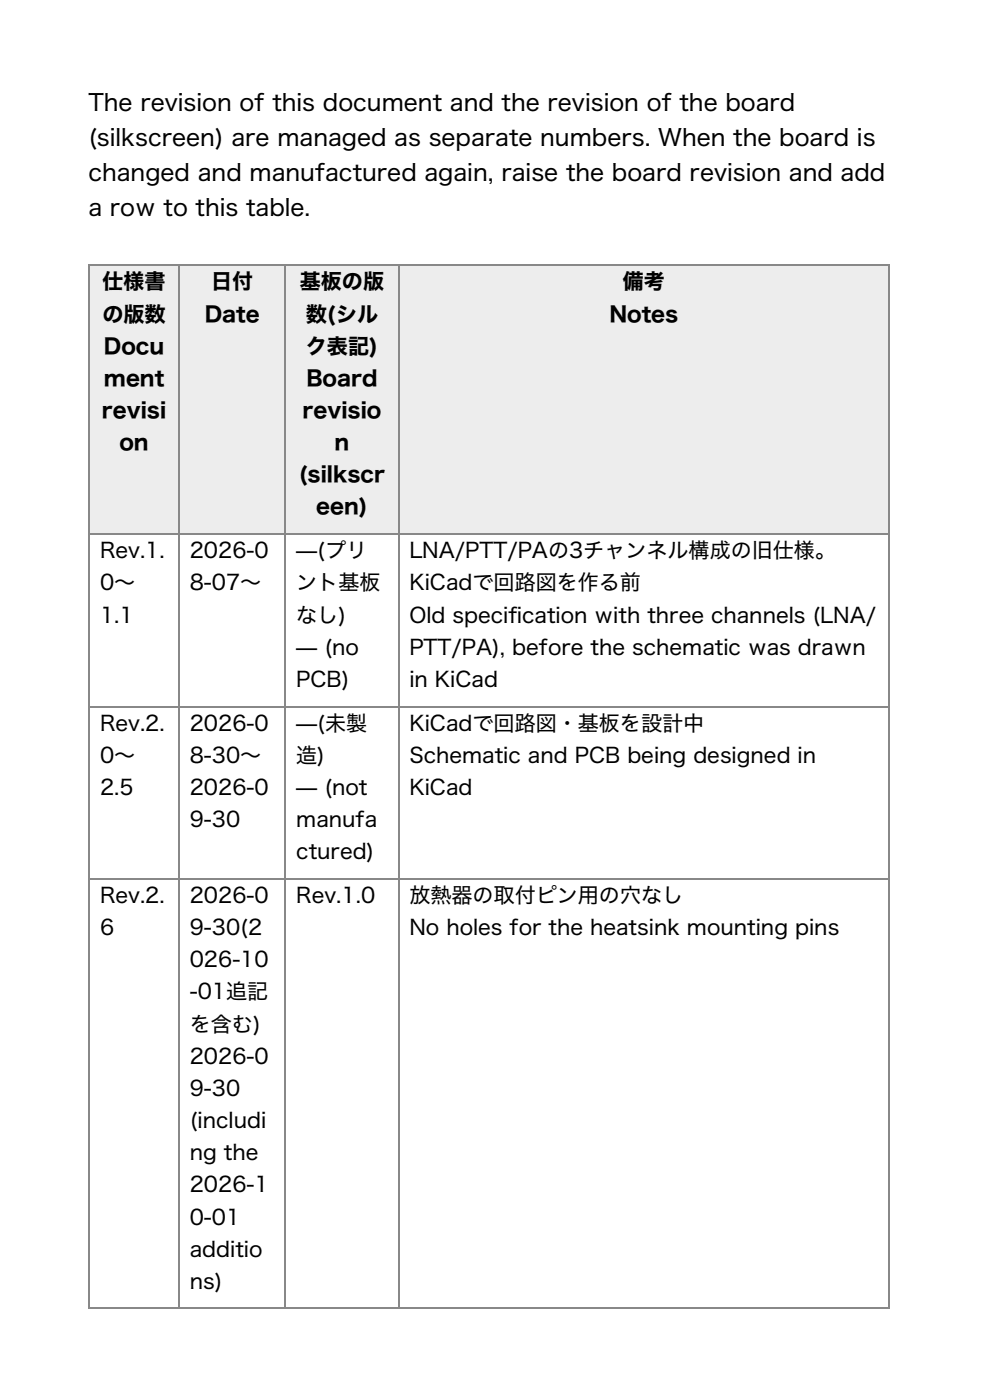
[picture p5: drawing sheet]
<svg xmlns="http://www.w3.org/2000/svg" width="210mm" height="297mm" viewBox="0 0 210 297" stroke-linecap="round" stroke-linejoin="round" font-family="sans-serif">
<defs><g id="words">
<g font-size="4.9">
<text x="18.7" y="23.6">The revision of this document and the revision of the board</text>
<text x="18.7" y="31.1">(silkscreen) are managed as separate numbers. When the board is</text>
<text x="18.7" y="38.5">changed and manufactured again, raise the board revision and add</text>
<text x="18.7" y="45.9">a row to this table.</text>
</g>
<g font-size="4.5">
<text x="21.7" y="61.4">仕様書</text>
<text x="44.8" y="61.4">日付</text>
<text x="63.6" y="61.4">基板の版</text>
<text x="132.1" y="61.4">備考</text>
<text x="21.7" y="68.2">の版数</text>
<text x="43.4" y="68.2">Date</text>
<text x="64.9" y="68.2">数(シル</text>
<text x="129.3" y="68.2">Notes</text>
<text x="22" y="75">Docu</text>
<text x="64.9" y="75">ク表記)</text>
<text x="22" y="81.9">ment</text>
<text x="65" y="81.9">Board</text>
<text x="21.6" y="88.7">revisi</text>
<text x="64.2" y="88.7">revisio</text>
<text x="25.3" y="95.5">on</text>
<text x="71" y="95.5">n</text>
<text x="63.4" y="102.3">(silkscr</text>
<text x="67.1" y="109.1">een)</text>
<text x="21.2" y="118.4">Rev.1.</text>
<text x="40.3" y="118.4">2026-0</text>
<text x="62.8" y="118.4">̶(プリ</text>
<text x="86.8" y="118.4">LNA/PTT/PAの3チャンネル構成の旧仕様。</text>
<text x="21.2" y="125.2">0～</text>
<text x="40.3" y="125.2">8-07～</text>
<text x="62.8" y="125.2">ント基板</text>
<text x="86.8" y="125.2">KiCadで回路図を作る前</text>
<text x="21.2" y="132.1">1.1</text>
<text x="62.8" y="132.1">なし)</text>
<text x="86.8" y="132.1">Old specif</text>
<text x="107.9" y="132.1">ication with three channels (LNA/</text>
<text x="62.8" y="138.9">̶ (no</text>
<text x="86.8" y="138.9">PTT/PA), before the schematic was drawn</text>
<text x="62.8" y="145.7">PCB)</text>
<text x="86.8" y="145.7">in KiCad</text>
<text x="21.2" y="155">Rev.2.</text>
<text x="40.3" y="155">2026-0</text>
<text x="62.8" y="155">̶(未製</text>
<text x="86.8" y="155">KiCadで回路図・基板を設計中</text>
<text x="21.2" y="161.8">0～</text>
<text x="40.3" y="161.8">8-30～</text>
<text x="62.8" y="161.8">造)</text>
<text x="86.8" y="161.8">Schematic and PCB being designed in</text>
<text x="21.2" y="168.6">2.5</text>
<text x="40.3" y="168.6">2026-0</text>
<text x="62.8" y="168.6">̶ (not</text>
<text x="86.8" y="168.6">KiCad</text>
<text x="40.3" y="175.5">9-30</text>
<text x="62.8" y="175.5">manufa</text>
<text x="62.8" y="182.3">ctured)</text>
<text x="21.2" y="191.6">Rev.2.</text>
<text x="40.3" y="191.6">2026-0</text>
<text x="62.8" y="191.6">Rev.1.0</text>
<text x="86.8" y="191.6">放熱器の取付ピン用の穴なし</text>
<text x="21.2" y="198.4">6</text>
<text x="40.3" y="198.4">9-30(2</text>
<text x="86.8" y="198.4">No holes for the heatsink mounting pins</text>
<text x="40.3" y="205.2">026-10</text>
<text x="40.3" y="212">-01追記</text>
<text x="40.3" y="218.8">を含む)</text>
<text x="40.3" y="225.7">2026-0</text>
<text x="40.3" y="232.5">9-30</text>
<text x="40.3" y="239.3">(includi</text>
<text x="40.3" y="246.1">ng the</text>
<text x="40.3" y="253">2026-1</text>
<text x="40.3" y="259.8">0-01</text>
<text x="40.3" y="266.6">additio</text>
<text x="40.3" y="273.4">ns)</text>
</g>
</g></defs>
<path d="M19.1 56.5h18.7v56.6h-18.7z" fill="#e8eef6"/>
<path d="M18.9 56.1v57.4M19.1 56.3h18.7M38 56.1v57.4M19.1 113.3h18.7" fill="none" stroke="#888" stroke-width=".35"/>
<path d="M38.1 56.5h22.3v56.6h-22.3z" fill="#e8eef6"/>
<path d="M38 56.1v57.4M38.1 56.3h22.3M60.6 56.1v57.4M38.1 113.3h22.3" fill="none" stroke="#888" stroke-width=".35"/>
<path d="M60.7 56.5h23.7v56.6h-23.7z" fill="#e8eef6"/>
<path d="M60.6 56.1v57.4M60.7 56.3h23.7M84.5 56.1v57.4M60.7 113.3h23.7" fill="none" stroke="#888" stroke-width=".35"/>
<path d="M84.7 56.5h103.7v56.6h-103.7z" fill="#e8eef6"/>
<g fill="none" stroke="#888" stroke-width=".35">
<path d="M84.5 56.1v221.5M84.7 56.3h103.7M188.6 56.1v221.5M18.9 113.1v164.5M19.1 113.3h18.7M38 113.1v164.5M38.1 113.3h22.3M60.6 113.1v164.5M60.7 113.3h23.7M84.7 113.3h103.7M19.1 149.9h18.7M38.1 149.9h22.3"/>
<path d="M60.7 149.9h23.7M84.7 149.9h103.7M19.1 186.5h18.7M38.1 186.5h22.3M60.7 186.5h23.7M84.7 186.5h103.7"/>
</g>
<path d="M19.1 277.5h18.7M38.1 277.5h22.3M60.7 277.5h23.7M84.7 277.5h103.7" fill="none" stroke="#888" stroke-width=".23"/>
<path d="M18.7 277.4h.4v.2h-.4z" fill="#888"/>
<path d="M19.1 277.5h18.7" fill="none" stroke="#888" stroke-width=".23"/>
<path d="M37.8 277.4h.3v.2h-.3z" fill="#888"/>
<path d="M38.1 277.5h22.3" fill="none" stroke="#888" stroke-width=".23"/>
<path d="M60.4 277.4h.3v.2h-.3z" fill="#888"/>
<path d="M60.7 277.5h23.7" fill="none" stroke="#888" stroke-width=".23"/>
<path d="M84.4 277.4h.3v.2h-.3z" fill="#888"/>
<path d="M84.7 277.5h103.7" fill="none" stroke="#888" stroke-width=".23"/>
<path d="M188.4 277.4h.4v.2h-.4z" fill="#888"/>
<use href="#words"/>
</svg>
